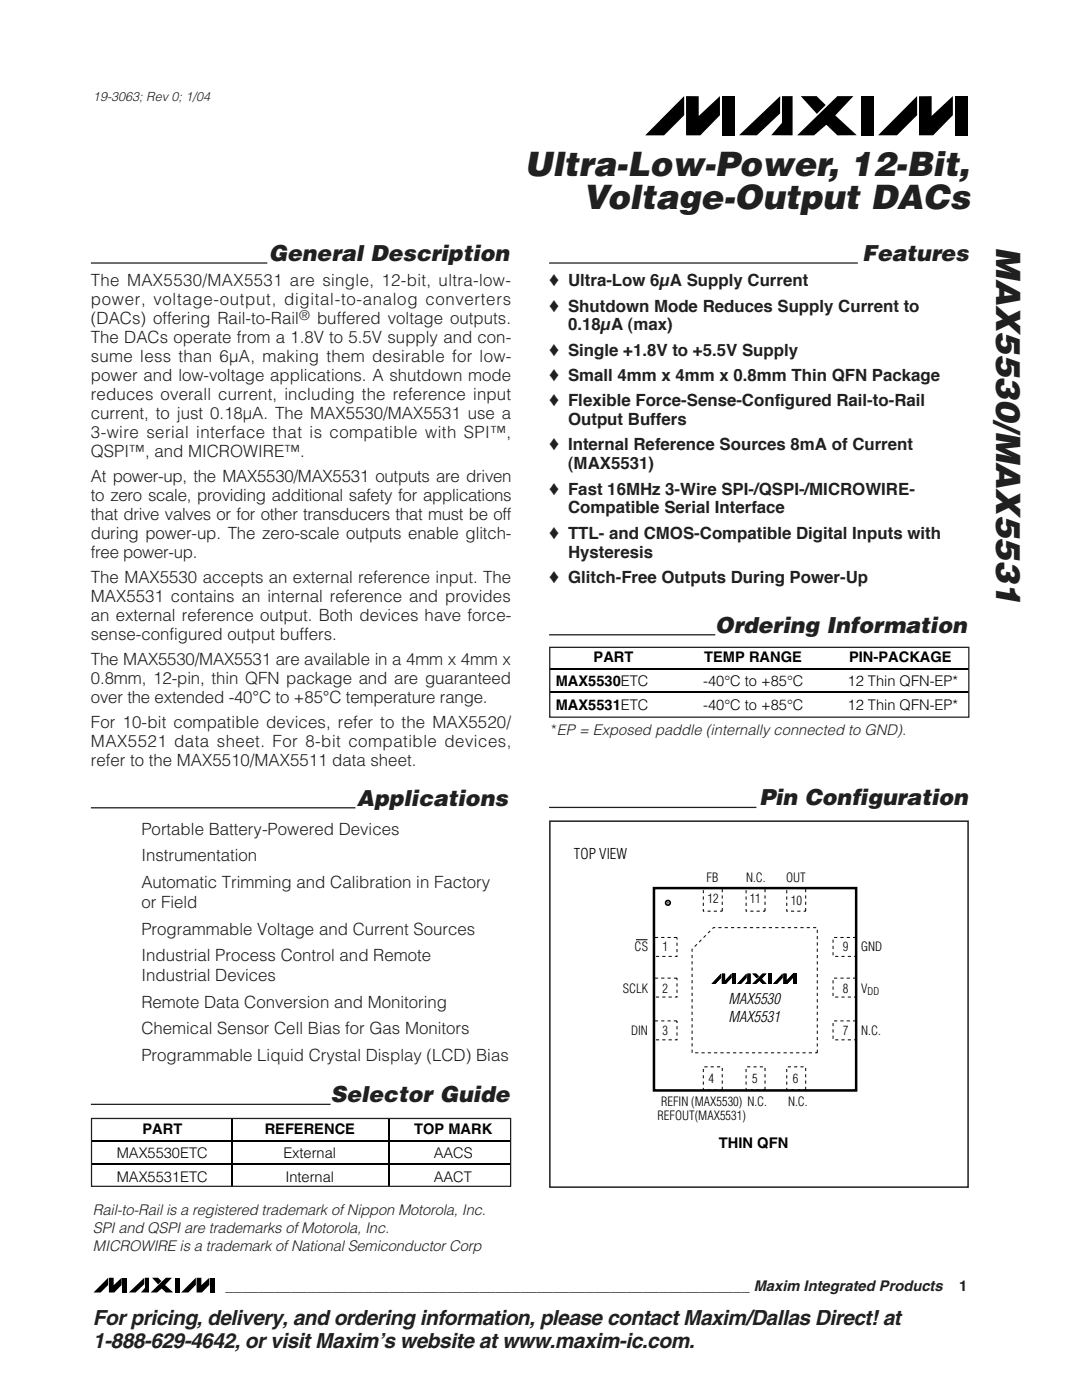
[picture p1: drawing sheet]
<svg xmlns="http://www.w3.org/2000/svg" width="216mm" height="279mm" viewBox="0 0 216 279" stroke-linecap="round" stroke-linejoin="round" font-family="sans-serif">
<defs><g id="words">
<g font-size="6.7" fill="#231f20">
<text x="104.6" y="35">Ultra-Low-Power, 12-Bit,</text>
<text x="116.3" y="41.8">Voltage-Output DACs</text>
<text x="198.8" y="49.3" transform="rotate(90 198.8 49.3)">MAX5530/MAX5531</text>
</g>
<g font-size="4.4" fill="#231f20">
<text x="53.6" y="52.1">General Description</text>
<text x="172.1" y="52.1">Features</text>
<text x="142.7" y="126.3">Ordering Information</text>
<text x="71.2" y="160.8">Applications</text>
<text x="151.5" y="160.7">Pin Configuration</text>
<text x="66" y="220">Selector Guide</text>
</g>
<g font-size="4.2" fill="#231f20">
<text x="18.6" y="264.3">For pricing, delivery, and ordering information, please contact Maxim/Dallas Direct!at</text>
<text x="18.6" y="269">1-888-629-4642, orvisit Maxim’s website at www.maxim-ic.com.</text>
</g>
<g font-size="3.4" fill="#231f20">
<text x="18.1" y="57.1">The MAX5530/MAX5531 are single, 12-bit, ultra-low-</text>
<text x="109.6" y="57.1">♦ Ultra-Low 6µA Supply Current</text>
<text x="18.1" y="60.9">power, voltage-output, digital-to-analog converters</text>
<text x="18.1" y="64.7">(DACs) offering Rail-to-Rail</text>
<text x="63.3" y="64.7">buffered voltage outputs.</text>
<text x="109.6" y="62.2">♦ Shutdown Mode Reduces Supply Current to</text>
<text x="113.3" y="66">0.18µA (max)</text>
<text x="18.1" y="68.5">The DACs operate from a 1.8V to 5.5V supply and con-</text>
<text x="109.6" y="71">♦ Single +1.8V to +5.5V Supply</text>
<text x="18.1" y="72.3">sume less than 6µA, making them desirable for low-</text>
<text x="18.1" y="76">power and low-voltage applications. A shutdown mode</text>
<text x="109.6" y="76">♦ Small 4mm x 4mm x 0.8mm Thin QFN Package</text>
<text x="18.1" y="79.8">reduces overall current, including the reference input</text>
<text x="18.1" y="83.6">current, to just 0.18µA. The MAX5530/MAX5531 use a</text>
<text x="109.6" y="81.1">♦ Flexible Force-Sense-Configured Rail-to-Rail</text>
<text x="18.1" y="87.4">3-wire serial interface that is compatible with SPI™,</text>
<text x="109.6" y="89.9">♦ Internal Reference Sources 8mA of Current</text>
<text x="113.3" y="84.8">Output Buffers</text>
<text x="18.1" y="91.1">QSPI™, and MICROWIRE™.</text>
<text x="113.3" y="93.7">(MAX5531)</text>
<text x="18.1" y="96.2">At power-up, the MAX5530/MAX5531 outputs are driven</text>
<text x="18.1" y="100">to zero scale, providing additional safety for applications</text>
<text x="109.6" y="98.7">♦ Fast 16MHz 3-Wire SPI-/QSPI-/MICROWIRE-</text>
<text x="18.1" y="103.7">that drive valves or for other transducers that must be off</text>
<text x="18.1" y="107.5">during power-up. The zero-scale outputs enable glitch-</text>
<text x="109.6" y="107.5">♦ TTL- and CMOS-Compatible Digital Inputs with</text>
<text x="113.3" y="102.5">Compatible Serial Interface</text>
<text x="18.1" y="111.3">free power-up.</text>
<text x="113.3" y="111.3">Hysteresis</text>
<text x="18.1" y="116.3">The MAX5530 accepts an external reference input. The</text>
<text x="109.6" y="116.3">♦ Glitch-Free Outputs During Power-Up</text>
<text x="18.1" y="120.1">MAX5531 contains an internal reference and provides</text>
<text x="18.1" y="123.9">an external reference output. Both devices have force-</text>
<text x="18.1" y="127.7">sense-configured output buffers.</text>
<text x="18.1" y="132.7">The MAX5530/MAX5531 are available in a 4mm x 4mm x</text>
<text x="18.1" y="136.5">0.8mm, 12-pin, thin QFN package and are guaranteed</text>
<text x="18.1" y="140.3">over the extended -40°C to +85°C temperature range.</text>
<text x="18.1" y="145.3">For 10-bit compatible devices, refer to the MAX5520/</text>
<text x="18.1" y="149.1">MAX5521 data sheet. For 8-bit compatible devices,</text>
<text x="18.1" y="152.9">refer to the MAX5510/MAX5511 data sheet.</text>
<text x="28.2" y="166.6">Portable Battery-Powered Devices</text>
<text x="28.2" y="171.9">Instrumentation</text>
<text x="28.2" y="177.2">Automatic Trimming and Calibration in Factory</text>
<text x="28.2" y="181.2">or Field</text>
<text x="28.2" y="186.5">Programmable Voltage and Current Sources</text>
<text x="28.2" y="191.8">Industrial Process Control and Remote</text>
<text x="28.2" y="195.8">Industrial Devices</text>
<text x="28.2" y="201.1">Remote Data Conversion and Monitoring</text>
<text x="28.2" y="206.4">Chemical Sensor Cell Bias for Gas Monitors</text>
<text x="28.2" y="211.7">Programmable Liquid Crystal Display (LCD) Bias</text>
</g>
<g font-size="2.9">
<text x="110.9" y="136.9">MAX5530ETC</text>
<text x="118.5" y="132.2">PART</text>
<text x="140.3" y="136.9">-40°C to +85°C</text>
<text x="140.5" y="132.2">TEMP RANGE</text>
<text x="169.1" y="136.9">12 Thin QFN-EP*</text>
<text x="169.4" y="132.2">PIN-PACKAGE</text>
<text x="110.9" y="141.7">MAX5531ETC</text>
<text x="140.3" y="141.7">-40°C to +85°C</text>
<text x="169.1" y="141.7">12 Thin QFN-EP*</text>
<text x="114.5" y="171.4">TOP VIEW</text>
<text x="145.4" y="200.4">MAX5530</text>
<text x="145.4" y="203.9">MAX5531</text>
<text x="28.4" y="226.4">PART</text>
<text x="52.8" y="226.4">REFERENCE</text>
<text x="82.6" y="226.4">TOP MARK</text>
<text x="23.3" y="231.1">MAX5530ETC</text>
<text x="56.5" y="231.1">External</text>
<text x="86.6" y="231.1">AACS</text>
<text x="143.4" y="229.1">THIN QFN</text>
<text x="23.3" y="235.8">MAX5531ETC</text>
<text x="56.9" y="235.8">Internal</text>
<text x="86.6" y="235.8">AACT</text>
</g>
<g font-size="2.9" fill="#231f20">
<text x="110" y="146.8">*EP = Exposed paddle (internally connected to GND).</text>
<text x="18.6" y="242.6">Rail-to-Rail is a registered trademark of Nippon Motorola, Inc.</text>
<text x="18.6" y="246.1">SPI and QSPI are trademarks of Motorola, Inc.</text>
<text x="18.6" y="249.6">MICROWIRE is a trademark of National Semiconductor Corp</text>
<text x="45" y="257.7">________________________________________________________________ Maxim Integrated Products</text>
<text x="191.4" y="257.7">1</text>
</g>
<text font-size="2.7" fill="#231f20" x="59.7" y="63.9">®</text>
<text font-size="2.5" fill="#231f20" x="18.6" y="20.1">19-3063; Rev 0; 1/04</text>
<g font-size="2.5">
<text x="141" y="176.1">FB</text>
<text x="148.9" y="176.1">N.C.</text>
<text x="156.9" y="176.1">OUT</text>
<text x="141.2" y="180.3">12</text>
<text x="149.6" y="180.3">11</text>
<text x="157.8" y="180.6">10</text>
<text x="126.6" y="189.9">CS</text>
<text x="132.2" y="189.9">1</text>
<text x="168.1" y="189.9">9</text>
<text x="171.8" y="189.9">GND</text>
<text x="124.3" y="198.1">SCLK</text>
<text x="132.2" y="198.1">2</text>
<text x="168.1" y="198.1">8</text>
<text x="171.8" y="198.1">V</text>
<text x="125.9" y="206.5">DIN</text>
<text x="132.2" y="206.5">3</text>
<text x="168.1" y="206.5">7</text>
<text x="171.8" y="206.5">N.C.</text>
<text x="131.9" y="220.7">REFIN (MAX5530) N.C.</text>
<text x="141.4" y="216.2">4</text>
<text x="150.1" y="216.2">5</text>
<text x="157.2" y="220.7">N.C.</text>
<text x="158.2" y="216.2">6</text>
<text x="131.2" y="223.6">REFOUT(MAX5531)</text>
</g>
<text font-size="2.1" x="173.1" y="198.5">DD</text>
</g></defs>
<path d="M18.1 52.5h35.2M109.6 52.5h61.6M18.1 161.2h52.8" fill="none" stroke="#231f20" stroke-width=".26"/>
<path d="M136.5 19.2v3.8l-4 4h-3.8zM136.9 19.2h2.5v4l4.3-4v3.8l-4 4h-2.8zM144 19.2h2.6v7.8h-2.6zM159.8 19.2h3.1l1.9 1.8-1.8 1.7zM159.1 27l8-7.8h3.2l-3.6 3.8 4.3 4h-3.9l-2.2-2.1-2.5 2.1zM171.8 19.2h2.6v7.8h-2.6zM183 19.2v3.8l-4 4h-3.8zM183.4 19.2h2.5v3.9l4.2-3.9v3.8l-3.9 4h-2.8zM190.5 19.2h2.6v7.8h-2.6zM147.5 27l8.2-7.8v3.4l-4.7 4.4zM156 19.2h2.2v7.8h-4.3l2.1-2.5z" fill="#000"/>
<path d="M18.5 253h25.7v5h-25.7z" fill="#fff"/>
<g fill="#000">
<path d="M143.9 194.3v.9l-1.1 1.2h-.8zM144 194.3h.7v1.4l1.3-1.4v.9l-1.2 1.2h-.8zM146.1 194.3h.6v2.1h-.6zM149 194.3v.9l-1.1 1.2h-.8zM149.1 194.3h.7v2.1h-1.1l.4-.6zM152.2 194.3h.8l-1 1 1 1.1h-.8l-.7-.7-.6 .7h-.8zM150.1 194.3h.8l.5 .5-.4 .4zM153.3 194.3h.6v2.1h-.6zM156.2 194.3v.9l-1.2 1.2h-.8zM156.3 194.3h.6v1.4l1.3-1.4v.9l-1.1 1.2h-.8zM158.4 194.3h.6v2.1h-.6zM21.6 255v1.4l-1.5 1.5h-1.4z"/>
<path d="M21.7 255h1v1.5l1.6-1.5v1.4l-1.5 1.5h-1.1zM24.4 255h1v2.9h-1zM25.7 257.9l3.1-2.9v1.3l-1.8 1.6zM28.9 255h.8v2.9h-1.6l.8-.9zM30.3 255h1.2l.7 .7-.6 .6zM30.1 257.9l3-2.9h1.2l-1.4 1.5 1.6 1.4h-1.4l-.8-.8-1 .8zM34.9 255h.9v2.9h-.9zM39.1 255v1.4l-1.5 1.5h-1.4zM39.2 255h1v1.5l1.6-1.5v1.4l-1.5 1.5h-1.1zM41.9 255h1v2.9h-1z"/>
</g>
<g fill="none" stroke="#000" stroke-width=".2" stroke-dasharray=".6" stroke-linecap="butt">
<path d="M140.3 177.2h3.8v4.6h-3.8zM148.9 177.2h3.8v4.6h-3.8zM157 177.2h3.8v4.6h-3.8zM130.5 195.2h4.6v3.8h-4.6zM130.5 187.1h4.6v3.8h-4.6zM142.4 185.1h20.7v25h-25v-20.7zM166.2 195.2h4.6v3.8h-4.6zM166.2 187.1h4.6v3.8h-4.6zM130.5 203.7h4.6v3.8h-4.6zM140.3 212.9h3.8v4.6h-3.8zM148.9 212.9h3.8v4.6h-3.8zM157 212.9h3.8v4.6h-3.8z"/>
<path d="M166.2 203.7h4.6v3.8h-4.6z"/>
</g>
<path d="M126.9 187.5h2.3" fill="none" stroke="#000" stroke-width=".2"/>
<path d="M130.5 177.2h40.3v40.4h-40.3z" fill="none" stroke="#000" stroke-width=".5"/>
<circle cx="133.3" cy="180.2" r=".16" fill="#000" stroke="#000" stroke-width=".94"/>
<path d="M109.7 163.9h83.5v73h-83.5z" fill="none" stroke="#231f20" stroke-width=".3"/>
<path d="M109.6 126.7h33.1M109.6 161.1h41.3M18.1 220.4h47.9" fill="none" stroke="#231f20" stroke-width=".26"/>
<path d="M18.4 223.3h83.4v13.3h-83.4z" fill="#fff"/>
<path d="M18.4 227.7h83.4M18.4 232.3h83.4M46.3 223.3v4.2M46.3 227.8v4.4M46.3 232.4v4.3M77.6 223.3v4.2M77.6 227.8v4.4M77.6 232.4v4.3" fill="none" stroke="#000" stroke-width=".2"/>
<path d="M18.3 223.2h83.6v13.6h-83.6z" fill="none" stroke="#231f20" stroke-width=".25"/>
<path d="M109.8 129.3h83.4v13.7h-83.4z" fill="#fff"/>
<path d="M109.8 133.5h83.4M193.2 138.1h-83.4" fill="none" stroke="#000" stroke-width=".2"/>
<path d="M109.7 129.2h83.6v13.9h-83.6z" fill="none" stroke="#231f20" stroke-width=".25"/>
<use href="#words"/>
</svg>
